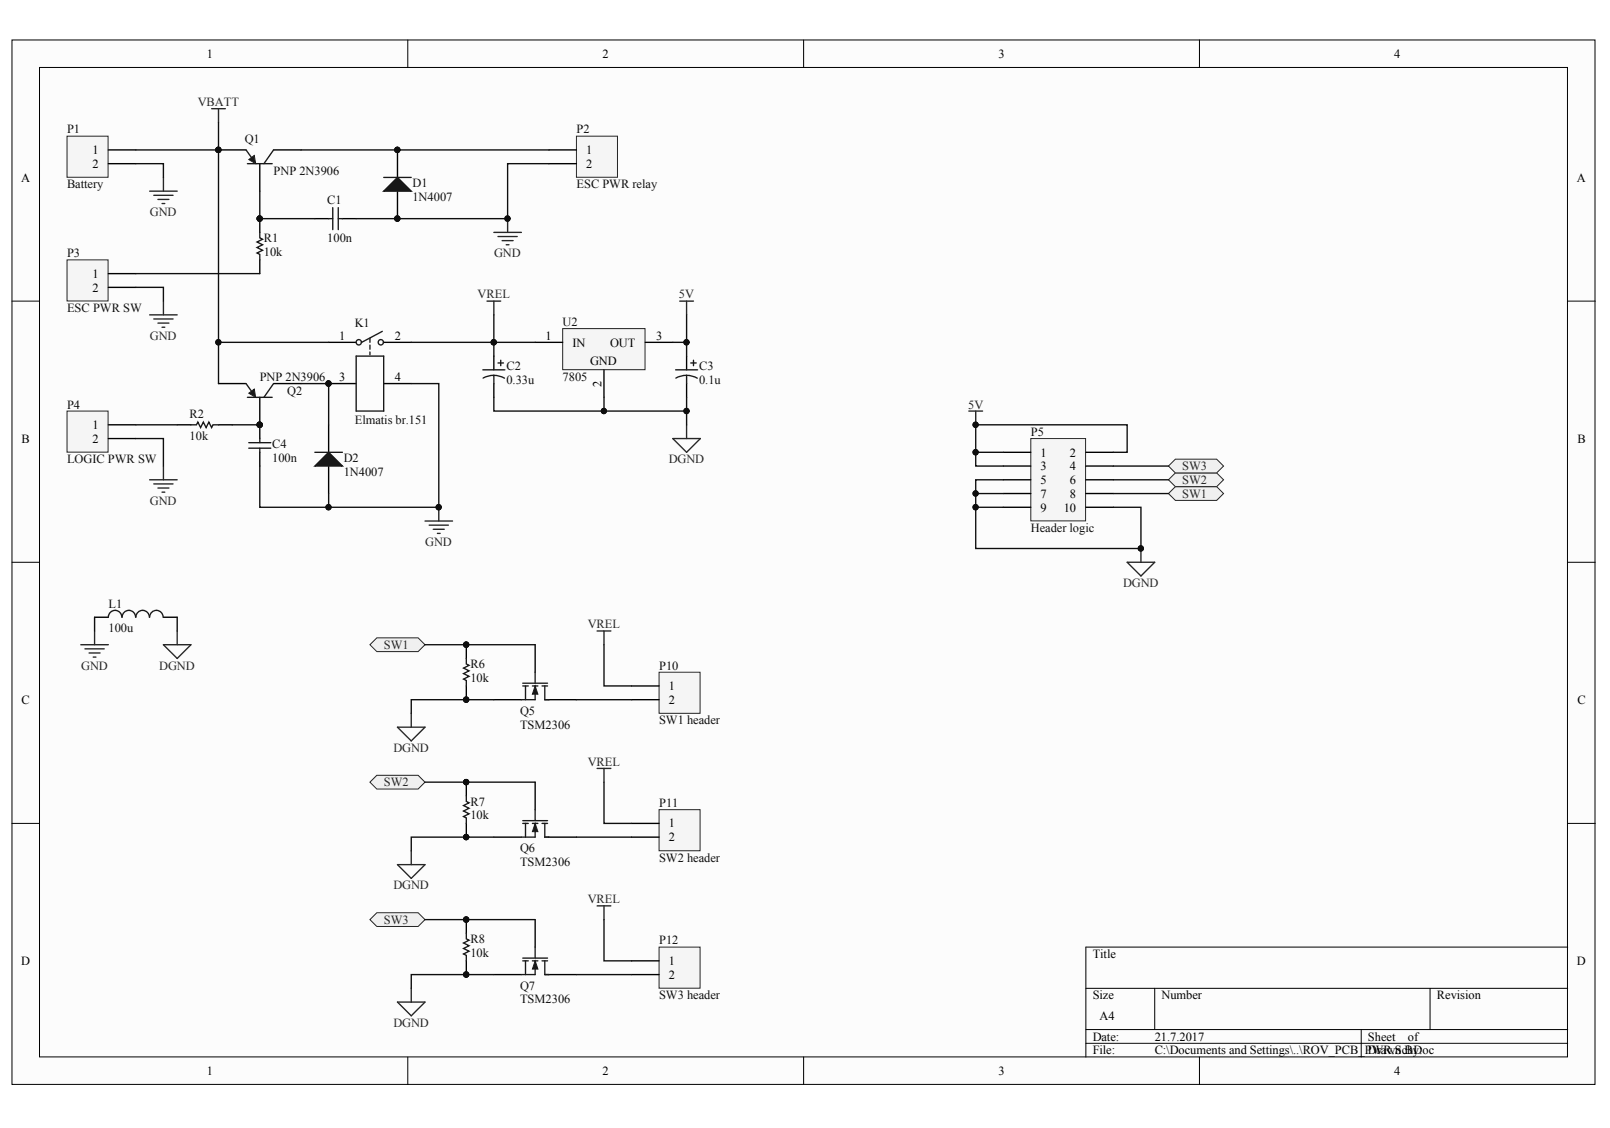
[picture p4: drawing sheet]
<svg xmlns="http://www.w3.org/2000/svg" width="284mm" height="199mm" viewBox="0 0 284 199" stroke-linecap="round" stroke-linejoin="round" font-family="sans-serif">
<defs><g id="words">
<g font-size="2.2">
<text x="36.5" y="10.2">1</text>
<text x="106.3" y="10.2">2</text>
<text x="176.1" y="10.2">3</text>
<text x="245.9" y="10.2">4</text>
<text x="16.3" y="27.2">1</text>
<text x="16.3" y="29.6">2</text>
<text x="103.4" y="27.2">1</text>
<text x="103.4" y="29.6">2</text>
<text x="3.8" y="32">A</text>
<text x="278.2" y="32">A</text>
<text x="16.3" y="49">1</text>
<text x="16.3" y="51.4">2</text>
<text x="59.8" y="59.9">1</text>
<text x="69.6" y="59.9">2</text>
<text x="96.2" y="59.9">1</text>
<text x="115.8" y="59.9">3</text>
<text x="101" y="61.1">IN</text>
<text x="104.1" y="64.3">GND</text>
<text x="107.6" y="61.1">OUT</text>
<text x="59.8" y="67.2">3</text>
<text x="69.6" y="67.2">4</text>
<text x="106.1" y="68.3" transform="rotate(-90 106.1 68.3)">2</text>
<text x="16.3" y="75.7">1</text>
<text x="3.8" y="78.1">B</text>
<text x="16.3" y="78.1">2</text>
<text x="183.5" y="80.5">1</text>
<text x="183.5" y="82.9">3</text>
<text x="188.7" y="80.5">2</text>
<text x="188.7" y="82.9">4</text>
<text x="278.2" y="78.1">B</text>
<text x="183.5" y="85.4">5</text>
<text x="183.5" y="87.8">7</text>
<text x="188.7" y="85.4">6</text>
<text x="188.7" y="87.8">8</text>
<text x="183.5" y="90.2">9</text>
<text x="187.6" y="90.2">10</text>
<text x="3.8" y="124.1">C</text>
<text x="117.9" y="121.7">1</text>
<text x="117.9" y="124.1">2</text>
<text x="278.2" y="124.1">C</text>
<text x="117.9" y="146">1</text>
<text x="117.9" y="148.4">2</text>
<text x="3.8" y="170.2">D</text>
<text x="117.9" y="170.2">1</text>
<text x="117.9" y="172.7">2</text>
<text x="192.7" y="169">Title</text>
<text x="278.2" y="170.2">D</text>
<text x="192.7" y="176.3">Size</text>
<text x="194" y="179.9">A4</text>
<text x="204.9" y="176.3">Number</text>
<text x="253.5" y="176.3">Revision</text>
<text x="192.7" y="183.5">Date:</text>
<text x="192.7" y="186">File:</text>
<text x="203.7" y="183.5">21.7.2017</text>
<text x="203.7" y="186">C:\Documents and Settings\..\ROV_PCB_PWR.SchD</text>
<text x="241.3" y="183.5">Sheet</text>
<text x="241.3" y="186">Drawn By:oc</text>
<text x="248.3" y="183.5">of</text>
<text x="36.5" y="189.6">1</text>
<text x="106.3" y="189.6">2</text>
<text x="176.1" y="189.6">3</text>
<text x="245.9" y="189.6">4</text>
</g>
<g font-size="2.2" fill="#0e0e0e">
<text x="11.8" y="23.5">P1</text>
<text x="101.7" y="23.5">P2</text>
<text x="43.2" y="25.2">Q1</text>
<text x="11.8" y="33.2">Battery</text>
<text x="48.3" y="30.8">PNP 2N3906</text>
<text x="57.7" y="35.9">C1</text>
<text x="72.8" y="33">D1</text>
<text x="72.8" y="35.4">1N4007</text>
<text x="101.7" y="33.2">ESC PWR relay</text>
<text x="11.8" y="45.4">P3</text>
<text x="46.5" y="42.7">R1</text>
<text x="46.5" y="45.1">10k</text>
<text x="57.7" y="42.7">100n</text>
<text x="11.8" y="55.1">ESC PWR SW</text>
<text x="62.6" y="57.7">K1</text>
<text x="99.2" y="57.5">U2</text>
<text x="89.3" y="65.3">C2</text>
<text x="123.3" y="65.3">C3</text>
<text x="45.8" y="67.2">PNP 2N3906</text>
<text x="50.7" y="69.6">Q2</text>
<text x="89.3" y="67.7">0.33u</text>
<text x="99.2" y="67.2">7805</text>
<text x="123.3" y="67.7">0.1u</text>
<text x="11.8" y="72.1">P4</text>
<text x="33.4" y="73.7">R2</text>
<text x="33.4" y="77.6">10k</text>
<text x="62.6" y="74.7">Elmatis br.151</text>
<text x="181.8" y="76.9">P5</text>
<text x="11.8" y="81.7">LOGIC PWR SW</text>
<text x="48" y="79.1">C4</text>
<text x="48" y="81.5">100n</text>
<text x="60.6" y="81.5">D2</text>
<text x="60.6" y="83.9">1N4007</text>
<text x="181.8" y="93.9">Header logic</text>
<text x="19.1" y="107.2">L1</text>
<text x="19.1" y="111.5">100u</text>
<text x="83" y="117.9">R6</text>
<text x="116.3" y="118.1">P10</text>
<text x="83" y="120.3">10k</text>
<text x="91.7" y="126.1">Q5</text>
<text x="91.7" y="128.5">TSM2306</text>
<text x="116.3" y="127.8">SW1 header</text>
<text x="83" y="142.1">R7</text>
<text x="116.3" y="142.3">P11</text>
<text x="83" y="144.5">10k</text>
<text x="91.7" y="150.3">Q6</text>
<text x="91.7" y="152.7">TSM2306</text>
<text x="116.3" y="152">SW2 header</text>
<text x="83" y="166.3">R8</text>
<text x="116.3" y="166.6">P12</text>
<text x="83" y="168.8">10k</text>
<text x="91.7" y="174.6">Q7</text>
<text x="91.7" y="177">TSM2306</text>
<text x="116.3" y="176.3">SW3 header</text>
</g>
<g font-size="2.2" fill="#262626">
<text x="34.9" y="18.7">VBATT</text>
<text x="26.4" y="38.1">GND</text>
<text x="87.2" y="45.4">GND</text>
<text x="84.2" y="52.7">VREL</text>
<text x="119.8" y="52.7">5V</text>
<text x="26.4" y="59.9">GND</text>
<text x="170.8" y="72.1">5V</text>
<text x="117.9" y="81.7">DGND</text>
<text x="208.5" y="82.9">SW3</text>
<text x="26.4" y="89">GND</text>
<text x="208.5" y="87.8">SW1</text>
<text x="208.5" y="85.4">SW2</text>
<text x="75" y="96.3">GND</text>
<text x="198.1" y="103.6">DGND</text>
<text x="103.7" y="110.8">VREL</text>
<text x="14.3" y="118.1">GND</text>
<text x="28.1" y="118.1">DGND</text>
<text x="67.7" y="114.4">SW1</text>
<text x="69.4" y="132.6">DGND</text>
<text x="103.7" y="135.1">VREL</text>
<text x="67.7" y="138.7">SW2</text>
<text x="69.4" y="156.9">DGND</text>
<text x="103.7" y="159.3">VREL</text>
<text x="67.7" y="163">SW3</text>
<text x="69.4" y="181.1">DGND</text>
</g>
</g></defs>
<g fill="#fcfcfc" stroke="#000" stroke-width=".18">
<path d="M2.1 7.1h279.2v184.2h-279.2z"/>
<path d="M7 11.9h269.5v174.5h-269.5z"/>
</g>
<g fill="none" stroke="#000" stroke-width=".18">
<path d="M71.9 7.1v4.8M141.8 7.1v4.8M211.6 7.1v4.8M2.1 53.1h4.9M276.5 53.1h4.9M2.1 99.2h4.9M276.5 99.2h4.9M2.1 145.2h4.9M276.5 145.2h4.9M191.5 174.3h85M203.7 174.3v7.3M252.2 174.3v7.3"/>
<path d="M276.5 167.1h-85v19.4M71.9 186.5v4.8M141.8 186.5v4.8M191.5 181.6h85M191.5 184h85M211.6 186.5v4.8M240.1 181.6v4.9"/>
</g>
<path d="M11.8 24h7.3v7.3h-7.3z" fill="#f5f5f5" stroke="#262626" stroke-width=".18"/>
<path d="M19.1 26.4h4.9M19.1 28.9h4.9" fill="none" stroke="#000" stroke-width=".24"/>
<path d="M11.8 45.8h7.3v7.3h-7.3z" fill="#f5f5f5" stroke="#262626" stroke-width=".18"/>
<path d="M38.5 26.4h4.9M45.8 28.9v4.8M48.3 26.4h4.8M19.1 48.3h4.9M19.1 50.7h4.9" fill="none" stroke="#000" stroke-width=".24"/>
<g fill="none" stroke="#262626" stroke-width=".24">
<path d="M26.4 33.7h4.9M27.1 34.4h3.4M27.9 35.2h1.9M28.6 35.9h.5M28.8 31.3v2.4M89.5 38.6v2.4M26.4 55.5h4.9M27.1 56.3h3.4M27.9 57h1.9M28.6 57.7h.5M28.8 53.1v2.4M87.1 41h4.9"/>
<path d="M87.8 41.7h3.4M88.6 42.4h1.9M89.3 43.2h.5"/>
</g>
<g fill="#0e0e0e" stroke="#0e0e0e" stroke-width=".18">
<circle cx="38.5" cy="26.4" r=".47"/>
<circle cx="89.5" cy="38.6" r=".47"/>
</g>
<path d="M43.4 26.4l1.2 1.7M43.6 28.9h4.4M48.3 26.4l-1.7 2.5" fill="none" stroke="#1c1c1c" stroke-width=".24"/>
<path d="M43.9 28.1l1-.7 .2 1.5z" fill="#1c1c1c" stroke="#1c1c1c" stroke-width=".18"/>
<path d="M99.3 58h14.5v7.2h-14.5z" fill="#f5f5f5" stroke="#262626" stroke-width=".18"/>
<path d="M87.1 62.8v2.4M87.1 67.7v2.4M94.4 60.4h4.9M106.5 65.2v4.9M113.8 60.4h4.9M121.1 62.8v2.4M121.1 67.7v2.4" fill="none" stroke="#000" stroke-width=".24"/>
<path d="M85.2 65.2h3.9M87.1 66.2l.8 .1 1.1 .4M87.1 66.2l-.8 .1-1.1 .4M87.1 66.2v1.5M87.8 64h1M88.3 63.5v1M119.2 65.2h3.9M121.1 66.2l.8 .1 1.1 .4M121.1 66.2l-.8 .1-1.1 .4M121.1 66.2v1.5M121.8 64h1M122.3 63.5v1" fill="none" stroke="#1c1c1c" stroke-width=".24"/>
<path d="M119.9 53.1h2.4M121.1 53.1v2.4" fill="none" stroke="#262626" stroke-width=".24"/>
<path d="M11.8 72.5h7.3v7.3h-7.3z" fill="#f5f5f5" stroke="#262626" stroke-width=".18"/>
<path d="M45.8 38.6v2.4M55.5 38.6h2.5M60.4 38.6h2.4M45.8 45.8v2.5M19.1 74.9h4.9M19.1 77.4h4.9M31.3 74.9h2.4M38.5 74.9h2.5M45.8 74.9v2.5M45.8 79.8v2.4" fill="none" stroke="#000" stroke-width=".24"/>
<g fill="none" stroke="#262626" stroke-width=".24">
<path d="M37.3 19.2h2.5M38.5 19.2v2.4M85.9 53.1h2.4M87.1 53.1v2.4M118.7 77.4h4.8l-2.4 2.4zM121.1 74.9v2.5M26.4 84.6h4.9M27.1 85.4h3.4M27.9 86.1h1.9M28.6 86.8h.5M28.8 82.2v2.4M75 91.9h4.8"/>
<path d="M75.7 92.6h3.4M76.4 93.4h2M77.2 94.1h.4M77.4 89.5v2.4"/>
</g>
<g fill="#0e0e0e" stroke="#0e0e0e" stroke-width=".18">
<circle cx="77.4" cy="89.5" r=".47"/>
<circle cx="45.8" cy="38.6" r=".47"/>
<circle cx="45.8" cy="74.9" r=".47"/>
</g>
<path d="M58 38.6h.7M58.7 36.6v3.9M59.7 36.6v3.9M59.7 38.6h.7M45.8 41v1l.5 .2-1 .5 1 .5-1 .5 1 .4-1 .5 .5 .3v.9M33.7 74.9h1l.2-.5 .5 1 .5-1 .5 1 .4-1 .5 1 .3-.5h.9M43.9 78.1h3.9M43.9 79.1h3.9M45.8 77.4v.7M45.8 79.1v.7" fill="none" stroke="#1c1c1c" stroke-width=".24"/>
<path d="M101.7 24h7.2v7.3h-7.2z" fill="#f5f5f5" stroke="#262626" stroke-width=".18"/>
<g fill="none" stroke="#000" stroke-width=".24">
<path d="M70.1 26.4v4.9M70.1 33.7v4.9M96.8 26.4h4.9M96.8 28.9h4.9M38.5 67.7h4.9M45.8 70.1v4.8M48.3 67.7h4.8M58 60.4h4.8M58 67.7h4.8M67.7 60.4h4.8M67.7 67.7h4.8M16.7 108.9h2.4"/>
<path d="M28.8 108.9h2.5"/>
</g>
<g fill="#0e0e0e" stroke="#0e0e0e" stroke-width=".18">
<circle cx="70.1" cy="38.6" r=".47"/>
<circle cx="70.1" cy="26.4" r=".47"/>
<circle cx="57.9" cy="67.6" r=".47"/>
<circle cx="45.8" cy="74.9" r=".47"/>
</g>
<path d="M67.7 33.7l2.4-2.4 2.4 2.4z" fill="#1c1c1c" stroke="#1c1c1c" stroke-width=".24"/>
<g fill="none" stroke="#1c1c1c" stroke-width=".24">
<path d="M67.7 31.3h4.8M65.3 59.7v.7M67.4 58.4l-3.6 2M43.4 67.7l1.2 1.7M43.6 70.1h4.4M48.3 67.7l-1.7 2.4M62.8 62.8h4.9v9.7h-4.9zM65.3 60.9v.7M65.3 62.1v.5M21.5 108.9a1.19 1.19 0 0 0-1.2-1.2 1.19 1.19 0 0 0-1.2 1.2M23.9 108.9a1.19 1.19 0 0 0-1.2-1.2 1.19 1.19 0 0 0-1.2 1.2M26.3 108.9a1.19 1.19 0 0 0-1.1-1.2 1.19 1.19 0 0 0-1.2 1.2"/>
<path d="M28.8 108.9a1.19 1.19 0 0 0-1.2-1.2 1.19 1.19 0 0 0-1.2 1.2"/>
<circle cx="63.3" cy="60.4" r=".47"/>
<circle cx="67.2" cy="60.4" r=".47"/>
</g>
<path d="M43.9 69.4l1-.8 .2 1.5z" fill="#1c1c1c" stroke="#1c1c1c" stroke-width=".18"/>
<path d="M14.3 113.7h4.8M15 114.4h3.4M15.7 115.2h2M16.4 115.9h.5M16.7 111.3v2.4M28.8 113.7h4.9l-2.4 2.4zM31.3 111.3v2.4M105.3 111.3h2.5M106.5 111.3v2.4M70.1 128.3h4.9l-2.5 2.4zM72.5 125.8v2.5" fill="none" stroke="#262626" stroke-width=".24"/>
<path d="M116.3 118.6h7.2v7.2h-7.2z" fill="#f5f5f5" stroke="#262626" stroke-width=".18"/>
<path d="M111.4 121h4.9M111.4 123.4h4.9" fill="none" stroke="#000" stroke-width=".24"/>
<path d="M65.3 113.7l1.2-1.2h7.3l1.2 1.2-1.2 1.2h-7.3z" fill-rule="evenodd" fill="#f0f0f0" stroke="#262626" stroke-width=".18"/>
<path d="M105.3 135.5h2.5M106.5 135.5v2.5M70.1 152.5h4.9l-2.5 2.4zM72.5 150.1v2.4" fill="none" stroke="#262626" stroke-width=".24"/>
<path d="M116.3 142.8h7.2v7.3h-7.2z" fill="#f5f5f5" stroke="#262626" stroke-width=".18"/>
<path d="M111.4 145.2h4.9M111.4 147.7h4.9" fill="none" stroke="#000" stroke-width=".24"/>
<path d="M65.3 138l1.2-1.2h7.3l1.2 1.2-1.2 1.2h-7.3z" fill-rule="evenodd" fill="#f0f0f0" stroke="#262626" stroke-width=".18"/>
<path d="M105.3 159.8h2.5M106.5 159.8v2.4M70.1 176.8h4.9l-2.5 2.4zM72.5 174.3v2.5" fill="none" stroke="#262626" stroke-width=".24"/>
<path d="M87.1 171.9h4.9M94.4 162.2v4.9M96.8 171.9h4.9" fill="none" stroke="#000" stroke-width=".24"/>
<path d="M92.2 169h4.4M92.2 169.5h1M92.7 169.5v2.4M93.9 169.5h1M94.4 167.1v1.9M94.4 169.5v2.4h-2.4M95.6 169.5h1M96.1 169.5v2.4h.7" fill="none" stroke="#1c1c1c" stroke-width=".24"/>
<path d="M94.4 169.5l.5 1.4h-1z" fill="#1c1c1c" stroke="#1c1c1c" stroke-width=".18"/>
<path d="M116.3 167.1h7.2v7.2h-7.2z" fill="#f5f5f5" stroke="#262626" stroke-width=".18"/>
<path d="M111.4 169.5h4.9M111.4 171.9h4.9" fill="none" stroke="#000" stroke-width=".24"/>
<path d="M65.3 162.2l1.2-1.2h7.3l1.2 1.2-1.2 1.2h-7.3z" fill-rule="evenodd" fill="#f0f0f0" stroke="#262626" stroke-width=".18"/>
<g fill="none" stroke="#000" stroke-width=".24">
<path d="M58 74.9v4.9M58 82.2v4.9M82.3 113.7v2.4M94.4 113.7v4.9M82.3 121v2.4M82.3 138v2.4M87.1 123.4h4.9M94.4 138v4.8M96.8 123.4h4.9M82.3 145.2v2.5M87.1 147.7h4.9M96.8 147.7h4.9"/>
<path d="M82.3 162.2v2.4M82.3 169.5v2.4"/>
</g>
<g fill="#0e0e0e" stroke="#0e0e0e" stroke-width=".18">
<circle cx="82.2" cy="113.7" r=".47"/>
<circle cx="82.2" cy="123.4" r=".47"/>
<circle cx="82.2" cy="138" r=".47"/>
<circle cx="82.2" cy="147.7" r=".47"/>
<circle cx="82.2" cy="162.2" r=".47"/>
<circle cx="82.2" cy="171.9" r=".47"/>
<circle cx="87.1" cy="60.4" r=".47"/>
<circle cx="38.5" cy="60.4" r=".47"/>
<circle cx="106.5" cy="72.5" r=".47"/>
<circle cx="121.1" cy="60.4" r=".47"/>
<circle cx="121.1" cy="72.5" r=".47"/>
<circle cx="45.8" cy="38.6" r=".47"/>
<circle cx="70.1" cy="26.4" r=".47"/>
<circle cx="38.5" cy="26.4" r=".47"/>
<circle cx="89.5" cy="38.6" r=".47"/>
<circle cx="70.1" cy="38.6" r=".47"/>
<circle cx="45.8" cy="74.9" r=".47"/>
<circle cx="57.9" cy="67.6" r=".47"/>
<circle cx="57.9" cy="89.5" r=".47"/>
<circle cx="77.4" cy="89.5" r=".47"/>
</g>
<g fill="none" stroke="#1c1c1c" stroke-width=".24">
<path d="M55.5 79.8h4.9M82.3 116.1v1l.4 .3-.9 .4 .9 .5-.9 .5 .9 .5-.9 .5 .5 .2v1M94.4 118.6v1.9M92.2 120.5h4.4M92.2 121h1M92.7 121v2.4M93.9 121h1M94.4 121v2.4h-2.4M95.6 121h1M96.1 121v2.4h.7M82.3 140.4v1l.4 .2-.9 .5 .9 .5-.9 .5 .9 .4-.9 .5 .5 .3v.9M92.2 144.8h4.4"/>
<path d="M92.2 145.2h1M92.7 145.2v2.5M93.9 145.2h1M94.4 142.8v2M94.4 145.2v2.5h-2.4M95.6 145.2h1M96.1 145.2v2.5h.7M82.3 164.6v1l.4 .2-.9 .5 .9 .5-.9 .5 .9 .5-.9 .5 .5 .2v1"/>
</g>
<g fill="#1c1c1c" stroke="#1c1c1c" stroke-width=".18">
<path d="M94.4 145.2l.5 1.5h-1z"/>
<path d="M94.4 121l.5 1.5h-1z"/>
</g>
<path d="M55.5 82.2l2.5-2.4 2.4 2.4z" fill="#1c1c1c" stroke="#1c1c1c" stroke-width=".24"/>
<g fill="none" stroke="#0e0e0e" stroke-width=".24">
<path d="M24 28.9h4.8v2.4M24 26.4h14.5M38.5 21.6v46.1M45.8 33.7v4.9h9.7M53.1 26.4h43.7M96.8 28.9h-7.3v9.7h-26.7M24 50.7h4.8v2.4M24 48.3h21.8M87.1 55.5v4.9h-14.6M121.1 55.5v4.9M24 77.4h4.8v4.8M24 74.9h7.3"/>
<path d="M38.5 60.4h19.5M41 74.9h4.8M53.1 67.7h4.9v7.2M72.5 67.7h4.9v21.8h-31.6v-7.3M87.1 70.1v2.4h34v-2.4M94.4 60.4h-7.3v2.4M106.5 70.1v2.4M118.7 60.4h2.4v2.4M121.1 72.5v2.4M58 87.1v2.4M16.7 108.9v2.4M31.3 108.9v2.4"/>
<path d="M75 113.7h19.4M106.5 113.7v7.3h4.9M75 138h19.4M87.1 123.4h-14.6v2.4M101.7 123.4h9.7M106.5 138v7.2h4.9M87.1 147.7h-14.6v2.4M101.7 147.7h9.7M75 162.2h19.4M87.1 171.9h-14.6v2.4M101.7 171.9h9.7M106.5 162.2v7.3h4.9"/>
</g>
<path d="M181.8 77.4h9.7v14.5h-9.7z" fill="#f5f5f5" stroke="#262626" stroke-width=".18"/>
<path d="M177 79.8h4.8M191.5 79.8h4.9M177 82.2h4.8M177 84.6h4.8M177 87.1h4.8M177 89.5h4.8M191.5 82.2h4.9M191.5 84.6h4.9M191.5 87.1h4.9M191.5 89.5h4.9" fill="none" stroke="#000" stroke-width=".24"/>
<path d="M170.9 72.5h2.4M172.1 72.5v2.4M198.8 99.2h4.9l-2.5 2.4zM201.2 96.8v2.4" fill="none" stroke="#262626" stroke-width=".24"/>
<g fill="#0e0e0e" stroke="#0e0e0e" stroke-width=".18">
<circle cx="172.1" cy="74.9" r=".47"/>
<circle cx="201.2" cy="96.7" r=".47"/>
</g>
<g fill="#f0f0f0" stroke="#262626" stroke-width=".18">
<path d="M206.1 87.1l1.2-1.3h7.3l1.2 1.3-1.2 1.2h-7.3z" fill-rule="evenodd"/>
<path d="M206.1 84.6l1.2-1.2h7.3l1.2 1.2-1.2 1.2h-7.3z" fill-rule="evenodd"/>
<path d="M206.1 82.2l1.2-1.2h7.3l1.2 1.2-1.2 1.2h-7.3z" fill-rule="evenodd"/>
</g>
<path d="M172.1 79.8v2.4h4.9M177 79.8h-4.9v-4.9h26.7v4.9h-2.4M172.1 89.5h4.9M177 84.6h-4.9v2.5M177 87.1h-4.9v9.7h29.1v-7.3h-4.8M196.4 82.2h9.7M196.4 84.6h9.7M196.4 87.1h9.7" fill="none" stroke="#0e0e0e" stroke-width=".24"/>
<g fill="#0e0e0e" stroke="#0e0e0e" stroke-width=".18">
<circle cx="172.1" cy="79.8" r=".47"/>
<circle cx="172.1" cy="74.9" r=".47"/>
<circle cx="172.1" cy="89.5" r=".47"/>
<circle cx="172.1" cy="87" r=".47"/>
<circle cx="201.2" cy="96.7" r=".47"/>
</g>
<use href="#words"/>
</svg>
